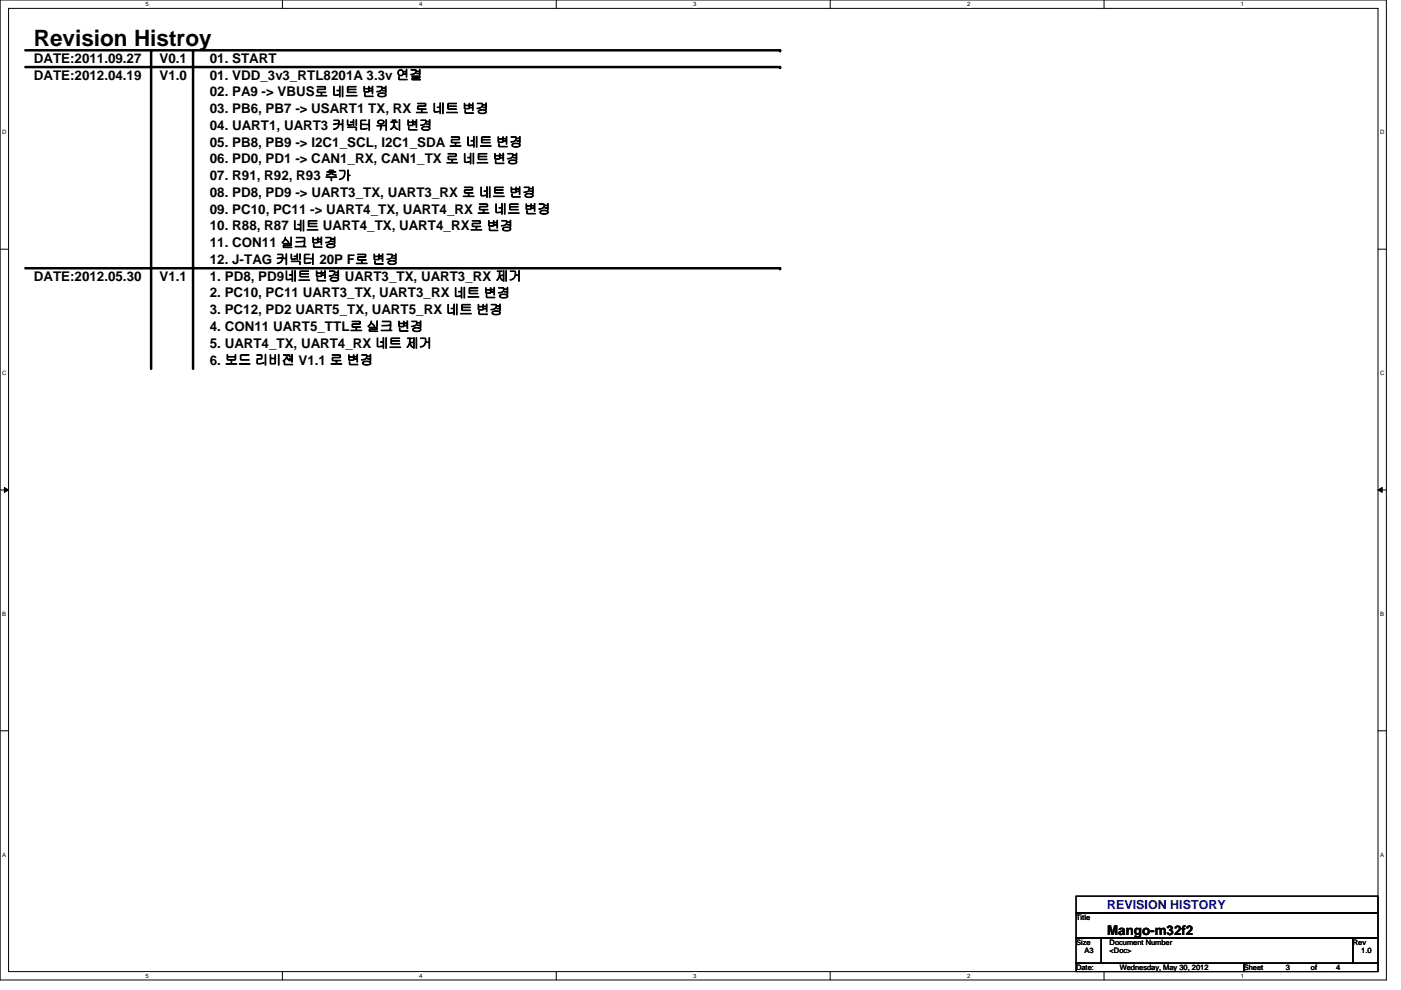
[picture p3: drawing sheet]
<svg xmlns="http://www.w3.org/2000/svg" width="297mm" height="210mm" viewBox="0 0 297 210" stroke-linecap="round" stroke-linejoin="round" font-family="sans-serif">
<defs><g id="words">
<text font-size="4.8" x="7.2" y="9.8">Revision Histroy</text>
<g font-size="2.8">
<text x="7.2" y="13.3">DATE:2011.09.27</text>
<text x="7.2" y="16.9">DATE:2012.04.19</text>
<text x="33.8" y="16.9">V1.0</text>
<text x="33.8" y="13.3">V0.1</text>
<text x="44.5" y="13.3">01. START</text>
<text x="44.5" y="16.9">01. VDD_3v3_RTL8201A 3.3v 연결</text>
<text x="44.5" y="20.4">02. PA9 -&gt; VBUS로 네트 변경</text>
<text x="44.5" y="24">03. PB6, PB7 -&gt; USART1 TX, RX 로 네트 변경</text>
<text x="44.5" y="27.5">04. UART1, UART3 커넥터 위치 변경</text>
<text x="44.5" y="31.1">05. PB8, PB9 -&gt; I2C1_SCL, I2C1_SDA 로 네트 변경</text>
<text x="44.5" y="34.6">06. PD0, PD1 -&gt; CAN1_RX, CAN1_TX 로 네트 변경</text>
<text x="44.5" y="38.2">07. R91, R92, R93 추가</text>
<text x="44.5" y="41.8">08. PD8, PD9 -&gt; UART3_TX, UART3_RX 로 네트 변경</text>
<text x="44.5" y="45.3">09. PC10, PC11 -&gt; UART4_TX, UART4_RX 로 네트 변경</text>
<text x="44.5" y="48.9">10. R88, R87 네트 UART4_TX, UART4_RX로 변경</text>
<text x="44.5" y="52.4">11. CON11 실크 변경</text>
<text x="7.2" y="59.5">DATE:2012.05.30</text>
<text x="33.8" y="59.5">V1.1</text>
<text x="44.5" y="56">12. J-TAG 커넥터 20P F로 변경</text>
<text x="44.5" y="59.5">1. PD8, PD9네트 변경 UART3_TX, UART3_RX 제거</text>
<text x="44.5" y="63.1">2. PC10, PC11 UART3_TX, UART3_RX 네트 변경</text>
<text x="44.5" y="66.7">3. PC12, PD2 UART5_TX, UART5_RX 네트 변경</text>
<text x="44.5" y="70.2">4. CON11 UART5_TTL로 실크 변경</text>
<text x="44.5" y="73.8">5. UART4_TX, UART4_RX 네트 제거</text>
<text x="44.5" y="77.3">6. 보드 리비젼 V1.1 로 변경</text>
<text x="234.7" y="198.2">Mango-m32f2</text>
</g>
<text font-size="2.6" fill="#000080" x="234.7" y="192.7">REVISION HISTORY</text>
<g font-size="1.6">
<text x="228.2" y="195.1">Title</text>
<text x="228.2" y="200.4">Size</text>
<text x="229.9" y="202.2">A3</text>
<text x="235.3" y="200.4">Document Number</text>
<text x="235.3" y="202.2">&lt;Doc&gt;</text>
<text x="286.8" y="200.4">Rev</text>
<text x="288.6" y="202.2">1.0</text>
<text x="228.2" y="205.7">Date:</text>
<text x="237.4" y="205.7">Wednesday, May 30, 2012</text>
<text x="263.7" y="205.7">Sheet</text>
<text x="272.6" y="205.7">3</text>
<text x="277.9" y="205.7">of</text>
<text x="283.3" y="205.7">4</text>
</g>
<g font-size="1.3">
<text x="30.8" y="1.3">5</text>
<text x="88.9" y="1.3">4</text>
<text x="147" y="1.3">3</text>
<text x="205" y="1.3">2</text>
<text x="263.1" y="1.3">1</text>
<text x=".5" y="28.4">D</text>
<text x="292.6" y="28.4">D</text>
<text x=".5" y="79.5">C</text>
<text x="292.6" y="79.5">C</text>
<text x=".5" y="130.6">B</text>
<text x="292.6" y="130.6">B</text>
<text x=".5" y="181.7">A</text>
<text x="292.6" y="181.7">A</text>
<text x="30.8" y="207.4">5</text>
<text x="88.9" y="207.4">4</text>
<text x="147" y="207.4">3</text>
<text x="205" y="207.4">2</text>
<text x="263.1" y="207.4">1</text>
</g>
</g></defs>
<path d="M0 0h293.9v207.9h-293.9zM1.8 1.8h290.4v204.3h-290.4z" fill="none" stroke="#000" stroke-width=".21"/>
<g fill="#fff">
<path d="M30.8 .2h.7v1.4h-.7z"/>
<path d="M30.8 206.3h.7v1.4h-.7z"/>
</g>
<path d="M59.9 0v1.8M59.9 206.1v1.8" fill="none" stroke="#000" stroke-width=".21"/>
<g fill="#fff">
<path d="M88.9 .2h.7v1.4h-.7z"/>
<path d="M88.9 206.3h.7v1.4h-.7z"/>
</g>
<path d="M117.9 0v1.8M117.9 206.1v1.8" fill="none" stroke="#000" stroke-width=".21"/>
<g fill="#fff">
<path d="M147 .2h.7v1.4h-.7z"/>
<path d="M147 206.3h.7v1.4h-.7z"/>
</g>
<path d="M176 0v1.8M176 206.1v1.8" fill="none" stroke="#000" stroke-width=".21"/>
<g fill="#fff">
<path d="M205 .2h.7v1.4h-.7z"/>
<path d="M205 206.3h.7v1.4h-.7z"/>
</g>
<path d="M234.1 0v1.8M234.1 206.1v1.8" fill="none" stroke="#000" stroke-width=".21"/>
<g fill="#fff">
<path d="M263.1 .2h.7v1.4h-.7z"/>
<path d="M263.1 206.3h.7v1.4h-.7z"/>
<path d="M.5 27.3h.9v1.4h-.9z"/>
<path d="M292.6 27.3h.9v1.4h-.9z"/>
<path d="M.5 78.4h.9v1.4h-.9z"/>
<path d="M292.6 78.4h.9v1.4h-.9z"/>
</g>
<path d="M0 52.9h1.8M292.2 52.9h1.7" fill="none" stroke="#000" stroke-width=".21"/>
<g fill="#fff">
<path d="M.5 129.5h.8v1.4h-.8z"/>
<path d="M292.6 129.5h.9v1.4h-.9z"/>
</g>
<path d="M0 103.9h1.8M292.2 103.9h1.7" fill="none" stroke="#000" stroke-width=".21"/>
<path d="M.9 103.4l.9 .5-.9 .5zM292.2 103.9l.8-.5v1z" fill="#000" stroke="#000" stroke-width=".21"/>
<g fill="#fff">
<path d="M.5 180.5h.8v1.4h-.8z"/>
<path d="M292.6 180.5h.9v1.4h-.9z"/>
</g>
<path d="M0 155h1.8M292.2 155h1.7M228.2 190.1h64v3.5h-64zM228.2 193.6h64v5.4h-64zM228.2 199h5.3v5.3h-5.3zM233.5 199h53.3v5.3h-53.3zM286.8 199h5.4v5.3h-5.4zM228.2 204.3h35.5v1.8h-35.5zM263.7 204.3h28.5v1.8h-28.5z" fill="none" stroke="#000" stroke-width=".21"/>
<path d="M5.4 10.7h160M5.4 14.2h160M32 10.7h.1M32 10.7v67.5M40.9 10.7h.1M40.9 10.7v67.5M165.4 10.7h.1M165.4 14.2h.1M5.4 56.9h160M165.4 56.9h.1" fill="none" stroke="#000" stroke-width=".53"/>
<use href="#words"/>
</svg>
